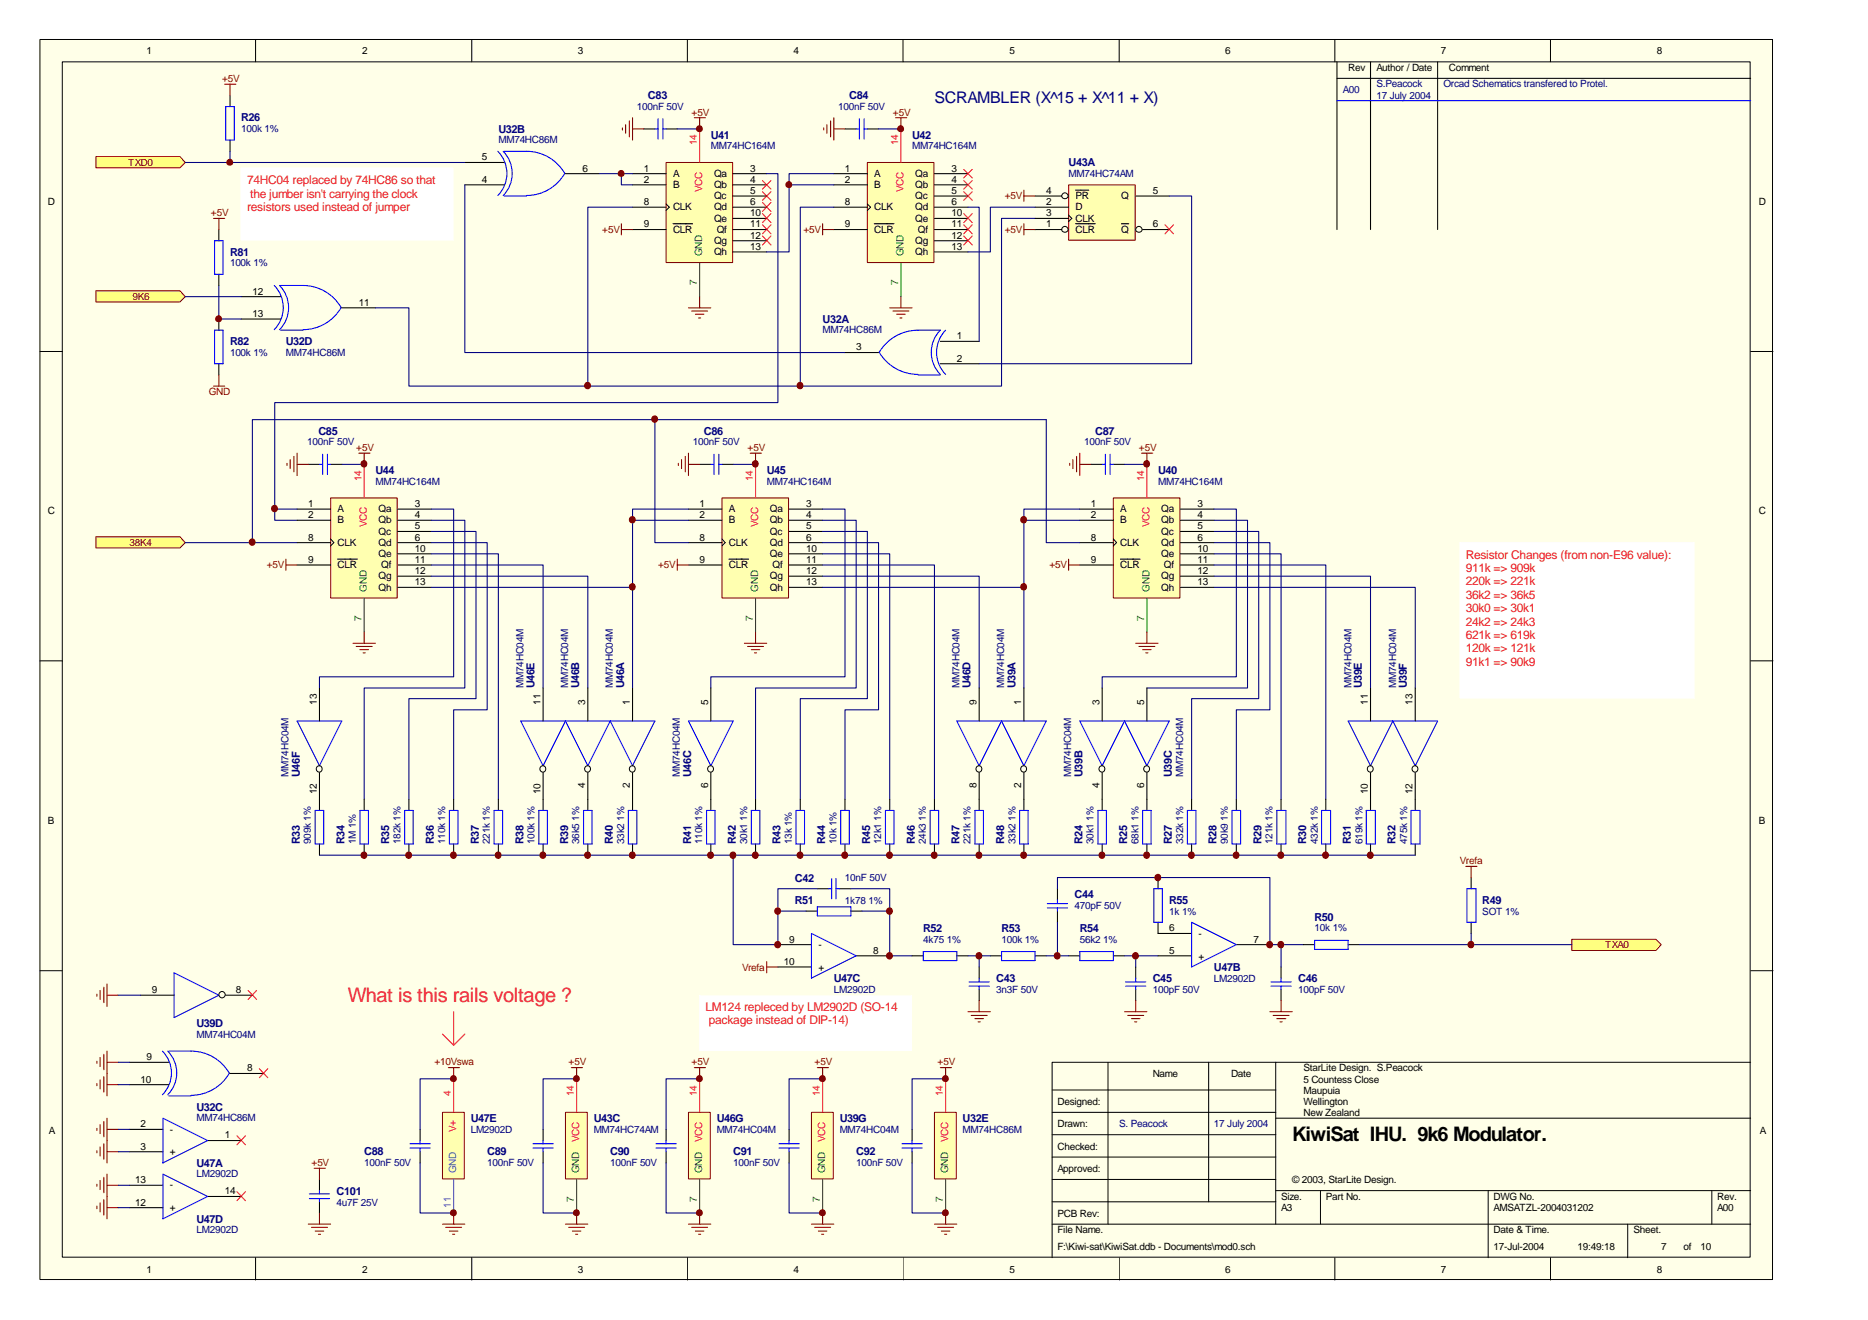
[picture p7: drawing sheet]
<svg xmlns="http://www.w3.org/2000/svg" width="297mm" height="210mm" viewBox="0 0 297 210" stroke-linecap="round" stroke-linejoin="round" font-family="sans-serif">
<defs><g id="words">
<text font-size="3.2" fill="#ee0e22" x="55.3" y="159.4">What is this rails voltage ?</text>
<text font-size="3.2" x="205.5" y="181.4">KiwiSat IHU. 9k6 Modulator.</text>
<text font-size="2.5" fill="#000080" x="148.6" y="16.4">SCRAMBLER (X^15 + X^11 + X)</text>
<g font-size="1.9" fill="#ee0e22">
<text x="39.3" y="29.3">74HC04 replaced by 74HC86 so that</text>
<text x="39.3" y="33.5">resistors used instead of jumper</text>
<text x="39.8" y="31.4">the jumber isn't carrying the clock</text>
<text x="233.1" y="88.8">Resistor Changes (from non-E96 value):</text>
<text x="233.1" y="90.9">911k =&gt; 909k</text>
<text x="233.1" y="93.1">220k =&gt; 221k</text>
<text x="233.1" y="95.3">36k2 =&gt; 36k5</text>
<text x="233.1" y="97.4">30k0 =&gt; 30k1</text>
<text x="233.1" y="99.5">24k2 =&gt; 24k3</text>
<text x="233.1" y="101.6">621k =&gt; 619k</text>
<text x="233.1" y="103.7">120k =&gt; 121k</text>
<text x="233.1" y="105.9">91k1 =&gt; 90k9</text>
<text x="112.2" y="160.8">LM124 repleced by LM2902D (SO-14</text>
<text x="112.7" y="162.9">package instead of DIP-14)</text>
</g>
<g font-size="1.7" fill="#000080">
<text x="103" y="15.8">C83</text>
<text x="135" y="15.8">C84</text>
<text x="38.4" y="19.3">R26</text>
<text x="79.2" y="21.1">U32B</text>
<text x="113" y="22">U41</text>
<text x="145" y="22">U42</text>
<text x="169.9" y="26.4">U43A</text>
<text x="36.6" y="40.7">R81</text>
<text x="130.8" y="51.3">U32A</text>
<text x="36.6" y="54.9">R82</text>
<text x="45.5" y="54.9">U32D</text>
<text x="50.6" y="69.1">C85</text>
<text x="111.9" y="69.1">C86</text>
<text x="174.2" y="69.1">C87</text>
<text x="59.7" y="75.4">U44</text>
<text x="121.9" y="75.4">U45</text>
<text x="184.1" y="75.4">U40</text>
<text x="85" y="109.4" transform="rotate(-90 85 109.4)">U46E</text>
<text x="92.1" y="109.4" transform="rotate(-90 92.1 109.4)">U46B</text>
<text x="99.2" y="109.4" transform="rotate(-90 99.2 109.4)">U46A</text>
<text x="154.3" y="109.4" transform="rotate(-90 154.3 109.4)">U46D</text>
<text x="161.5" y="109.4" transform="rotate(-90 161.5 109.4)">U39A</text>
<text x="216.6" y="109.4" transform="rotate(-90 216.6 109.4)">U39E</text>
<text x="223.7" y="109.4" transform="rotate(-90 223.7 109.4)">U39F</text>
<text x="47.7" y="123.5" transform="rotate(-90 47.7 123.5)">U46F</text>
<text x="109.9" y="123.5" transform="rotate(-90 109.9 123.5)">U46C</text>
<text x="172.1" y="123.5" transform="rotate(-90 172.1 123.5)">U39B</text>
<text x="186.4" y="123.5" transform="rotate(-90 186.4 123.5)">U39C</text>
<text x="47.7" y="134.2" transform="rotate(-90 47.7 134.2)">R33</text>
<text x="54.8" y="134.2" transform="rotate(-90 54.8 134.2)">R34</text>
<text x="61.9" y="134.2" transform="rotate(-90 61.9 134.2)">R35</text>
<text x="69" y="134.2" transform="rotate(-90 69 134.2)">R36</text>
<text x="76.1" y="134.2" transform="rotate(-90 76.1 134.2)">R37</text>
<text x="83.2" y="134.2" transform="rotate(-90 83.2 134.2)">R38</text>
<text x="90.3" y="134.2" transform="rotate(-90 90.3 134.2)">R39</text>
<text x="97.5" y="134.2" transform="rotate(-90 97.5 134.2)">R40</text>
<text x="109.9" y="134.2" transform="rotate(-90 109.9 134.2)">R41</text>
<text x="117" y="134.2" transform="rotate(-90 117 134.2)">R42</text>
<text x="124.1" y="134.2" transform="rotate(-90 124.1 134.2)">R43</text>
<text x="131.2" y="134.2" transform="rotate(-90 131.2 134.2)">R44</text>
<text x="138.3" y="134.2" transform="rotate(-90 138.3 134.2)">R45</text>
<text x="145.5" y="134.2" transform="rotate(-90 145.5 134.2)">R46</text>
<text x="152.6" y="134.2" transform="rotate(-90 152.6 134.2)">R47</text>
<text x="159.7" y="134.2" transform="rotate(-90 159.7 134.2)">R48</text>
<text x="172.1" y="134.2" transform="rotate(-90 172.1 134.2)">R24</text>
<text x="179.2" y="134.2" transform="rotate(-90 179.2 134.2)">R25</text>
<text x="186.4" y="134.2" transform="rotate(-90 186.4 134.2)">R27</text>
<text x="193.5" y="134.2" transform="rotate(-90 193.5 134.2)">R28</text>
<text x="200.6" y="134.2" transform="rotate(-90 200.6 134.2)">R29</text>
<text x="207.7" y="134.2" transform="rotate(-90 207.7 134.2)">R30</text>
<text x="214.8" y="134.2" transform="rotate(-90 214.8 134.2)">R31</text>
<text x="221.9" y="134.2" transform="rotate(-90 221.9 134.2)">R32</text>
<text x="126.4" y="143.8">R51</text>
<text x="126.4" y="140.2">C42</text>
<text x="170.9" y="142.8">C44</text>
<text x="185.9" y="143.8">R55</text>
<text x="235.7" y="143.8">R49</text>
<text x="146.8" y="148.2">R52</text>
<text x="159.3" y="148.2">R53</text>
<text x="171.7" y="148.2">R54</text>
<text x="209" y="146.4">R50</text>
<text x="193" y="154.4">U47B</text>
<text x="132.6" y="156.2">U47C</text>
<text x="158.4" y="156.2">C43</text>
<text x="183.3" y="156.2">C45</text>
<text x="206.4" y="156.2">C46</text>
<text x="31.2" y="163.3">U39D</text>
<text x="31.2" y="176.6">U32C</text>
<text x="74.8" y="178.4">U47E</text>
<text x="94.4" y="178.4">U43C</text>
<text x="114" y="178.4">U46G</text>
<text x="133.5" y="178.4">U39G</text>
<text x="153.1" y="178.4">U32E</text>
<text x="31.2" y="185.5">U47A</text>
<text x="57.9" y="183.7">C88</text>
<text x="77.5" y="183.7">C89</text>
<text x="97" y="183.7">C90</text>
<text x="116.6" y="183.7">C91</text>
<text x="136.1" y="183.7">C92</text>
<text x="53.5" y="190">C101</text>
<text x="31.2" y="194.4">U47D</text>
</g>
<g font-size="1.6">
<text x="23.3" y="8.7">1</text>
<text x="57.6" y="8.7">2</text>
<text x="91.9" y="8.7">3</text>
<text x="126.2" y="8.7">4</text>
<text x="160.5" y="8.7">5</text>
<text x="194.8" y="8.7">6</text>
<text x="214.4" y="11.3">Rev</text>
<text x="218.9" y="11.3">Author / Date</text>
<text x="229.1" y="8.7">7</text>
<text x="230.4" y="11.3">Comment</text>
<text x="263.5" y="8.7">8</text>
<text x="76.6" y="29.1">4</text>
<text x="76.6" y="25.5">5</text>
<text x="92.6" y="27.3">6</text>
<text x="102.4" y="27.3">1</text>
<text x="102.4" y="29.1">2</text>
<text x="107" y="28.1">A</text>
<text x="107" y="29.9">B</text>
<text x="113.5" y="28.1">Qa</text>
<text x="113.5" y="29.9">Qb</text>
<text x="119.3" y="27.3">3</text>
<text x="119.3" y="29.1">4</text>
<text x="134.4" y="27.3">1</text>
<text x="134.4" y="29.1">2</text>
<text x="139" y="28.1">A</text>
<text x="139" y="29.9">B</text>
<text x="145.5" y="28.1">Qa</text>
<text x="145.5" y="29.9">Qb</text>
<text x="151.3" y="27.3">3</text>
<text x="151.3" y="29.1">4</text>
<text x="7.6" y="32.6">D</text>
<text x="102.4" y="32.6">8</text>
<text x="107" y="33.5">CLK</text>
<text x="113.5" y="31.7">Qc</text>
<text x="113.5" y="33.5">Qd</text>
<text x="113.5" y="35.2">Qe</text>
<text x="119.3" y="30.8">5</text>
<text x="119.3" y="32.6">6</text>
<text x="119.3" y="34.4">10</text>
<text x="134.4" y="32.6">8</text>
<text x="139" y="33.5">CLK</text>
<text x="145.5" y="31.7">Qc</text>
<text x="145.5" y="33.5">Qd</text>
<text x="145.5" y="35.2">Qe</text>
<text x="151.3" y="30.8">5</text>
<text x="151.3" y="32.6">6</text>
<text x="151.3" y="34.4">10</text>
<text x="166.4" y="30.8">4</text>
<text x="166.4" y="34.4">3</text>
<text x="166.4" y="32.6">2</text>
<text x="171" y="31.7">PR</text>
<text x="171" y="35.2">CLK</text>
<text x="171" y="33.5">D</text>
<text x="178.3" y="31.7">Q</text>
<text x="183.3" y="30.8">5</text>
<text x="279.7" y="32.6">D</text>
<text x="102.4" y="36.2">9</text>
<text x="107" y="37">CLR</text>
<text x="113.5" y="38.8">Qg</text>
<text x="113.5" y="40.6">Qh</text>
<text x="114" y="37">Qf</text>
<text x="119.3" y="36.2">11</text>
<text x="119.3" y="37.9">12</text>
<text x="119.3" y="39.7">13</text>
<text x="134.4" y="36.2">9</text>
<text x="139" y="37">CLR</text>
<text x="145.5" y="38.8">Qg</text>
<text x="145.5" y="40.6">Qh</text>
<text x="146" y="37">Qf</text>
<text x="151.3" y="36.2">11</text>
<text x="151.3" y="37.9">12</text>
<text x="151.3" y="39.7">13</text>
<text x="166.4" y="36.2">1</text>
<text x="171" y="37">CLR</text>
<text x="178.3" y="37">Q</text>
<text x="183.3" y="36.2">6</text>
<text x="40.1" y="46.8">12</text>
<text x="40.1" y="50.4">13</text>
<text x="57.1" y="48.6">11</text>
<text x="152.1" y="53.9">1</text>
<text x="136.1" y="55.7">3</text>
<text x="152.1" y="57.5">2</text>
<text x="7.6" y="81.8">C</text>
<text x="49" y="80.6">1</text>
<text x="49" y="82.4">2</text>
<text x="53.7" y="81.5">A</text>
<text x="53.7" y="83.2">B</text>
<text x="60.2" y="81.5">Qa</text>
<text x="60.2" y="83.2">Qb</text>
<text x="66" y="80.6">3</text>
<text x="66" y="82.4">4</text>
<text x="111.3" y="80.6">1</text>
<text x="111.3" y="82.4">2</text>
<text x="115.9" y="81.5">A</text>
<text x="115.9" y="83.2">B</text>
<text x="122.4" y="81.5">Qa</text>
<text x="122.4" y="83.2">Qb</text>
<text x="128.2" y="80.6">3</text>
<text x="128.2" y="82.4">4</text>
<text x="173.5" y="80.6">1</text>
<text x="173.5" y="82.4">2</text>
<text x="178.1" y="81.5">A</text>
<text x="178.1" y="83.2">B</text>
<text x="184.7" y="81.5">Qa</text>
<text x="184.7" y="83.2">Qb</text>
<text x="190.4" y="80.6">3</text>
<text x="190.4" y="82.4">4</text>
<text x="279.7" y="81.8">C</text>
<text x="49" y="86">8</text>
<text x="49" y="89.5">9</text>
<text x="53.7" y="86.8">CLK</text>
<text x="60.2" y="85">Qc</text>
<text x="60.2" y="86.8">Qd</text>
<text x="60.2" y="88.6">Qe</text>
<text x="66" y="84.2">5</text>
<text x="66" y="86">6</text>
<text x="66" y="87.7">10</text>
<text x="66" y="89.5">11</text>
<text x="111.3" y="86">8</text>
<text x="111.3" y="89.5">9</text>
<text x="115.9" y="86.8">CLK</text>
<text x="122.4" y="85">Qc</text>
<text x="122.4" y="86.8">Qd</text>
<text x="122.4" y="88.6">Qe</text>
<text x="128.2" y="89.5">11</text>
<text x="128.2" y="84.2">5</text>
<text x="128.2" y="86">6</text>
<text x="128.2" y="87.7">10</text>
<text x="173.5" y="86">8</text>
<text x="173.5" y="89.5">9</text>
<text x="178.1" y="86.8">CLK</text>
<text x="184.7" y="85">Qc</text>
<text x="184.7" y="86.8">Qd</text>
<text x="184.7" y="88.6">Qe</text>
<text x="190.4" y="84.2">5</text>
<text x="190.4" y="86">6</text>
<text x="190.4" y="87.7">10</text>
<text x="190.4" y="89.5">11</text>
<text x="53.7" y="90.4">CLR</text>
<text x="60.2" y="92.1">Qg</text>
<text x="60.2" y="93.9">Qh</text>
<text x="60.6" y="90.4">Qf</text>
<text x="66" y="91.3">12</text>
<text x="66" y="93.1">13</text>
<text x="115.9" y="90.4">CLR</text>
<text x="122.4" y="92.1">Qg</text>
<text x="122.4" y="93.9">Qh</text>
<text x="122.9" y="90.4">Qf</text>
<text x="128.2" y="91.3">12</text>
<text x="128.2" y="93.1">13</text>
<text x="178.1" y="90.4">CLR</text>
<text x="184.7" y="92.1">Qg</text>
<text x="184.7" y="93.9">Qh</text>
<text x="185.1" y="90.4">Qf</text>
<text x="190.4" y="91.3">12</text>
<text x="190.4" y="93.1">13</text>
<text x="50.4" y="112" transform="rotate(-90 50.4 112)">13</text>
<text x="85.9" y="112" transform="rotate(-90 85.9 112)">11</text>
<text x="93" y="112" transform="rotate(-90 93 112)">3</text>
<text x="100.2" y="112" transform="rotate(-90 100.2 112)">1</text>
<text x="112.6" y="112" transform="rotate(-90 112.6 112)">5</text>
<text x="155.3" y="112" transform="rotate(-90 155.3 112)">9</text>
<text x="162.4" y="112" transform="rotate(-90 162.4 112)">1</text>
<text x="174.8" y="112" transform="rotate(-90 174.8 112)">3</text>
<text x="181.9" y="112" transform="rotate(-90 181.9 112)">5</text>
<text x="217.5" y="112" transform="rotate(-90 217.5 112)">11</text>
<text x="224.6" y="112" transform="rotate(-90 224.6 112)">13</text>
<text x="93" y="125.3" transform="rotate(-90 93 125.3)">4</text>
<text x="100.2" y="125.3" transform="rotate(-90 100.2 125.3)">2</text>
<text x="112.6" y="125.3" transform="rotate(-90 112.6 125.3)">6</text>
<text x="155.3" y="125.3" transform="rotate(-90 155.3 125.3)">8</text>
<text x="162.4" y="125.3" transform="rotate(-90 162.4 125.3)">2</text>
<text x="174.8" y="125.3" transform="rotate(-90 174.8 125.3)">4</text>
<text x="181.9" y="125.3" transform="rotate(-90 181.9 125.3)">6</text>
<text x="7.6" y="131.1">B</text>
<text x="50.4" y="126.3" transform="rotate(-90 50.4 126.3)">12</text>
<text x="85.9" y="126.3" transform="rotate(-90 85.9 126.3)">10</text>
<text x="217.5" y="126.3" transform="rotate(-90 217.5 126.3)">10</text>
<text x="224.6" y="126.3" transform="rotate(-90 224.6 126.3)">12</text>
<text x="279.7" y="131.1">B</text>
<text x="125.5" y="149.9">9</text>
<text x="185.9" y="148.1">6</text>
<text x="190.6" y="149">-</text>
<text x="199.3" y="149.9">7</text>
<text x="124.6" y="153.4">10</text>
<text x="130.1" y="154.4">+</text>
<text x="130.1" y="150.8">-</text>
<text x="138.9" y="151.7">8</text>
<text x="185.9" y="151.7">5</text>
<text x="190.6" y="152.6">+</text>
<text x="24.1" y="157.9">9</text>
<text x="37.5" y="157.9">8</text>
<text x="22.4" y="172.1">10</text>
<text x="23.3" y="168.6">9</text>
<text x="39.3" y="170.4">8</text>
<text x="183.3" y="171.2">Name</text>
<text x="195.7" y="171.2">Date</text>
<text x="207.3" y="170.4">StarLite Design. S.Peacock</text>
<text x="207.3" y="172.1">5 Countess Close</text>
<text x="207.3" y="173.9">Maupuia</text>
<text x="22.4" y="179.3">2</text>
<text x="168.1" y="175.7">Designed:</text>
<text x="168.1" y="179.3">Drawn:</text>
<text x="207.3" y="175.7">Wellington</text>
<text x="207.3" y="177.5">New Zealand</text>
<text x="7.8" y="180.3">A</text>
<text x="22.4" y="182.8">3</text>
<text x="27" y="183.7">+</text>
<text x="27" y="180.1">-</text>
<text x="35.7" y="181">1</text>
<text x="168.1" y="182.8">Checked:</text>
<text x="279.8" y="180.3">A</text>
<text x="21.5" y="191.7">12</text>
<text x="21.5" y="188.1">13</text>
<text x="27" y="189">-</text>
<text x="35.7" y="189.9">14</text>
<text x="168.1" y="186.4">Approved:</text>
<text x="203.7" y="190.8">Size.</text>
<text x="205.5" y="188.1">© 2003, StarLite Design.</text>
<text x="210.8" y="190.8">Part No.</text>
<text x="237.5" y="190.8">DWG No.</text>
<text x="273" y="190.8">Rev.</text>
<text x="27" y="192.5">+</text>
<text x="168.1" y="196.1">File Name.</text>
<text x="168.1" y="193.5">PCB Rev:</text>
<text x="203.7" y="192.5">A3</text>
<text x="237.5" y="192.5">AMSATZL-2004031202</text>
<text x="237.5" y="196.1">Date &amp; Time.</text>
<text x="259.8" y="196.1">Sheet.</text>
<text x="273" y="192.5">A00</text>
<text x="23.3" y="202.4">1</text>
<text x="57.6" y="202.4">2</text>
<text x="91.9" y="202.4">3</text>
<text x="126.2" y="202.4">4</text>
<text x="160.5" y="202.4">5</text>
<text x="168.1" y="198.8">F:\Kiwi-sat\KiwiSat.ddb - Documents\mod0.sch</text>
<text x="194.8" y="202.4">6</text>
<text x="229.1" y="202.4">7</text>
<text x="237.5" y="198.8">17-Jul-2004</text>
<text x="250.9" y="198.8">19:49:18</text>
<text x="263.5" y="202.4">8</text>
<text x="264.2" y="198.8">7</text>
<text x="267.7" y="198.8">of</text>
<text x="270.4" y="198.8">10</text>
</g>
<g font-size="1.6" fill="#800000">
<text x="35.3" y="13.1">+5V</text>
<text x="110" y="18.4">+5V</text>
<text x="142" y="18.4">+5V</text>
<text x="20.4" y="26.3">TXD0</text>
<text x="33.5" y="34.4">+5V</text>
<text x="159.8" y="31.7">+5V</text>
<text x="95.8" y="37">+5V</text>
<text x="127.8" y="37">+5V</text>
<text x="159.8" y="37">+5V</text>
<text x="21.1" y="47.7">9K6</text>
<text x="33.2" y="62.8">GND</text>
<text x="56.6" y="71.7">+5V</text>
<text x="118.9" y="71.7">+5V</text>
<text x="181.1" y="71.7">+5V</text>
<text x="20.6" y="86.8">38K4</text>
<text x="42.4" y="90.4">+5V</text>
<text x="104.6" y="90.4">+5V</text>
<text x="166.9" y="90.4">+5V</text>
<text x="232.2" y="137.4">Vrefa</text>
<text x="118" y="154.4">Vrefa</text>
<text x="255.3" y="150.8">TXA0</text>
<text x="69.1" y="169.4">+10Vswa</text>
<text x="90.4" y="169.4">+5V</text>
<text x="110" y="169.4">+5V</text>
<text x="129.5" y="169.4">+5V</text>
<text x="149.1" y="169.4">+5V</text>
<text x="49.5" y="185.4">+5V</text>
</g>
<g font-size="1.6" fill="#000080">
<text x="101.3" y="17.5">100nF 50V</text>
<text x="133.3" y="17.5">100nF 50V</text>
<text x="213.5" y="14.8">A00</text>
<text x="218.9" y="13.9">S.Peacock</text>
<text x="218.9" y="15.7">17 July 2004</text>
<text x="229.5" y="13.9">Orcad Schematics transfered to Protel.</text>
<text x="38.4" y="21">100k 1%</text>
<text x="79.2" y="22.8">MM74HC86M</text>
<text x="113" y="23.7">MM74HC164M</text>
<text x="145" y="23.7">MM74HC164M</text>
<text x="169.9" y="28.1">MM74HC74AM</text>
<text x="36.6" y="42.3">100k 1%</text>
<text x="130.8" y="53">MM74HC86M</text>
<text x="36.6" y="56.6">100k 1%</text>
<text x="45.5" y="56.6">MM74HC86M</text>
<text x="48.9" y="70.8">100nF 50V</text>
<text x="110.2" y="70.8">100nF 50V</text>
<text x="172.4" y="70.8">100nF 50V</text>
<text x="59.7" y="77.1">MM74HC164M</text>
<text x="121.9" y="77.1">MM74HC164M</text>
<text x="184.1" y="77.1">MM74HC164M</text>
<text x="83.2" y="109.4" transform="rotate(-90 83.2 109.4)">MM74HC04M</text>
<text x="90.3" y="109.4" transform="rotate(-90 90.3 109.4)">MM74HC04M</text>
<text x="97.5" y="109.4" transform="rotate(-90 97.5 109.4)">MM74HC04M</text>
<text x="152.6" y="109.4" transform="rotate(-90 152.6 109.4)">MM74HC04M</text>
<text x="159.7" y="109.4" transform="rotate(-90 159.7 109.4)">MM74HC04M</text>
<text x="214.9" y="109.4" transform="rotate(-90 214.9 109.4)">MM74HC04M</text>
<text x="222" y="109.4" transform="rotate(-90 222 109.4)">MM74HC04M</text>
<text x="45.9" y="123.5" transform="rotate(-90 45.9 123.5)">MM74HC04M</text>
<text x="108.1" y="123.5" transform="rotate(-90 108.1 123.5)">MM74HC04M</text>
<text x="170.3" y="123.5" transform="rotate(-90 170.3 123.5)">MM74HC04M</text>
<text x="188.1" y="123.5" transform="rotate(-90 188.1 123.5)">MM74HC04M</text>
<text x="49.4" y="134.2" transform="rotate(-90 49.4 134.2)">909k 1%</text>
<text x="56.6" y="134.2" transform="rotate(-90 56.6 134.2)">1M 1%</text>
<text x="63.7" y="134.2" transform="rotate(-90 63.7 134.2)">182k 1%</text>
<text x="70.8" y="134.2" transform="rotate(-90 70.8 134.2)">110k 1%</text>
<text x="77.9" y="134.2" transform="rotate(-90 77.9 134.2)">221k 1%</text>
<text x="85" y="134.2" transform="rotate(-90 85 134.2)">100k 1%</text>
<text x="92.1" y="134.2" transform="rotate(-90 92.1 134.2)">36k5 1%</text>
<text x="99.2" y="134.2" transform="rotate(-90 99.2 134.2)">33k2 1%</text>
<text x="111.7" y="134.2" transform="rotate(-90 111.7 134.2)">110k 1%</text>
<text x="118.8" y="134.2" transform="rotate(-90 118.8 134.2)">30k1 1%</text>
<text x="125.9" y="134.2" transform="rotate(-90 125.9 134.2)">13k 1%</text>
<text x="133" y="134.2" transform="rotate(-90 133 134.2)">10k 1%</text>
<text x="140.1" y="134.2" transform="rotate(-90 140.1 134.2)">12k1 1%</text>
<text x="147.2" y="134.2" transform="rotate(-90 147.2 134.2)">24k3 1%</text>
<text x="154.3" y="134.2" transform="rotate(-90 154.3 134.2)">221k 1%</text>
<text x="161.5" y="134.2" transform="rotate(-90 161.5 134.2)">33k2 1%</text>
<text x="173.9" y="134.2" transform="rotate(-90 173.9 134.2)">30k1 1%</text>
<text x="181" y="134.2" transform="rotate(-90 181 134.2)">68k1 1%</text>
<text x="188.1" y="134.2" transform="rotate(-90 188.1 134.2)">332k 1%</text>
<text x="195.2" y="134.2" transform="rotate(-90 195.2 134.2)">90k9 1%</text>
<text x="202.4" y="134.2" transform="rotate(-90 202.4 134.2)">121k 1%</text>
<text x="209.5" y="134.2" transform="rotate(-90 209.5 134.2)">432k 1%</text>
<text x="216.7" y="134.2" transform="rotate(-90 216.7 134.2)">619k 1%</text>
<text x="223.8" y="134.2" transform="rotate(-90 223.8 134.2)">475k 1%</text>
<text x="134.4" y="143.7">1k78 1%</text>
<text x="134.4" y="140.1">10nF 50V</text>
<text x="146.8" y="149.9">4k75 1%</text>
<text x="159.3" y="149.9">100k 1%</text>
<text x="170.9" y="144.5">470pF 50V</text>
<text x="171.7" y="149.9">56k2 1%</text>
<text x="185.9" y="145.5">1k 1%</text>
<text x="209" y="148.1">10k 1%</text>
<text x="235.7" y="145.5">SOT 1%</text>
<text x="132.6" y="157.9">LM2902D</text>
<text x="158.4" y="157.9">3n3F 50V</text>
<text x="183.3" y="157.9">100pF 50V</text>
<text x="193" y="156.1">LM2902D</text>
<text x="206.4" y="157.9">100pF 50V</text>
<text x="31.2" y="165">MM74HC04M</text>
<text x="31.2" y="178.3">MM74HC86M</text>
<text x="178" y="179.3">S. Peacock</text>
<text x="193" y="179.3">17 July 2004</text>
<text x="57.9" y="185.4">100nF 50V</text>
<text x="74.8" y="180.1">LM2902D</text>
<text x="77.5" y="185.4">100nF 50V</text>
<text x="94.4" y="180.1">MM74HC74AM</text>
<text x="97" y="185.4">100nF 50V</text>
<text x="114" y="180.1">MM74HC04M</text>
<text x="116.6" y="185.4">100nF 50V</text>
<text x="133.5" y="180.1">MM74HC04M</text>
<text x="136.1" y="185.4">100nF 50V</text>
<text x="153.1" y="180.1">MM74HC86M</text>
<text x="31.2" y="187.2">LM2902D</text>
<text x="53.5" y="191.7">4u7F 25V</text>
<text x="31.2" y="196.1">LM2902D</text>
</g>
<g font-size="1.6" fill="#ee0e22">
<text x="110.8" y="23.1" transform="rotate(-90 110.8 23.1)">14</text>
<text x="142.8" y="23.1" transform="rotate(-90 142.8 23.1)">14</text>
<text x="111.7" y="30.5" transform="rotate(-90 111.7 30.5)">VCC</text>
<text x="143.7" y="30.5" transform="rotate(-90 143.7 30.5)">VCC</text>
<text x="57.5" y="76.5" transform="rotate(-90 57.5 76.5)">14</text>
<text x="119.7" y="76.5" transform="rotate(-90 119.7 76.5)">14</text>
<text x="181.9" y="76.5" transform="rotate(-90 181.9 76.5)">14</text>
<text x="58.3" y="83.7" transform="rotate(-90 58.3 83.7)">VCC</text>
<text x="120.6" y="83.7" transform="rotate(-90 120.6 83.7)">VCC</text>
<text x="182.8" y="83.7" transform="rotate(-90 182.8 83.7)">VCC</text>
<text x="71.7" y="174.3" transform="rotate(-90 71.7 174.3)">4</text>
<text x="72.6" y="179.9" transform="rotate(-90 72.6 179.9)">V+</text>
<text x="91.3" y="174.3" transform="rotate(-90 91.3 174.3)">14</text>
<text x="110.8" y="174.3" transform="rotate(-90 110.8 174.3)">14</text>
<text x="130.4" y="174.3" transform="rotate(-90 130.4 174.3)">14</text>
<text x="149.9" y="174.3" transform="rotate(-90 149.9 174.3)">14</text>
<text x="92.1" y="181.5" transform="rotate(-90 92.1 181.5)">VCC</text>
<text x="111.7" y="181.5" transform="rotate(-90 111.7 181.5)">VCC</text>
<text x="131.2" y="181.5" transform="rotate(-90 131.2 181.5)">VCC</text>
<text x="150.8" y="181.5" transform="rotate(-90 150.8 181.5)">VCC</text>
</g>
<g font-size="1.6" fill="#008000">
<text x="111.7" y="40.7" transform="rotate(-90 111.7 40.7)">GND</text>
<text x="143.7" y="40.7" transform="rotate(-90 143.7 40.7)">GND</text>
<text x="110.8" y="45.4" transform="rotate(-90 110.8 45.4)">7</text>
<text x="142.8" y="45.4" transform="rotate(-90 142.8 45.4)">7</text>
<text x="58.3" y="94.1" transform="rotate(-90 58.3 94.1)">GND</text>
<text x="120.6" y="94.1" transform="rotate(-90 120.6 94.1)">GND</text>
<text x="182.8" y="94.1" transform="rotate(-90 182.8 94.1)">GND</text>
<text x="57.5" y="98.7" transform="rotate(-90 57.5 98.7)">7</text>
<text x="119.7" y="98.7" transform="rotate(-90 119.7 98.7)">7</text>
<text x="181.9" y="98.7" transform="rotate(-90 181.9 98.7)">7</text>
<text x="91.3" y="191.1" transform="rotate(-90 91.3 191.1)">7</text>
<text x="92.1" y="186.5" transform="rotate(-90 92.1 186.5)">GND</text>
<text x="110.8" y="191.1" transform="rotate(-90 110.8 191.1)">7</text>
<text x="111.7" y="186.5" transform="rotate(-90 111.7 186.5)">GND</text>
<text x="130.4" y="191.1" transform="rotate(-90 130.4 191.1)">7</text>
<text x="131.2" y="186.5" transform="rotate(-90 131.2 186.5)">GND</text>
<text x="149.9" y="191.1" transform="rotate(-90 149.9 191.1)">7</text>
<text x="150.8" y="186.5" transform="rotate(-90 150.8 186.5)">GND</text>
</g>
<g font-size="1.6" fill="#009cca">
<text x="72.6" y="186.5" transform="rotate(-90 72.6 186.5)">GND</text>
<text x="71.7" y="192" transform="rotate(-90 71.7 192)">11</text>
</g>
</g></defs>
<path d="M6.3 6.3h275.6v197.2h-275.6z" fill="#ffffe8"/>
<g fill="none" stroke="#000" stroke-width=".16">
<path d="M6.3 6.3h275.6v197.2h-275.6zM9.9 9.8h268.4v190.1h-268.4zM40.6 6.3v3.5M75 6.3v3.5M109.3 6.3v3.5M143.6 6.3v3.5M178 6.3v3.5M212.3 6.3v3.5M228.6 9.8v26.7M246.5 6.3v3.5M6.3 55.9h3.6M278.4 55.9h3.5"/>
<path d="M6.3 105.1h3.6M278.4 105.1h3.5M6.3 154.4h3.6M278.4 154.4h3.5M167.3 173.3h35.6M167.3 176.9h35.6M176.2 168.9v25.8M192.2 168.9v22.2M202.9 177.8h75.5M202.9 168.9v25.8M278.4 168.9h-111.1v31.1M40.6 200v3.6"/>
<path d="M75 200v3.6M109.3 200v3.6M143.6 200v3.6M167.3 184h35.6M167.3 180.4h35.6M167.3 187.6h35.6M167.3 191.1h35.6M167.3 194.7h111.1M178 200v3.6M202.9 189.3h75.5M210 189.3v5.4M212.3 200v3.6"/>
<path d="M236.6 189.3v10.7M246.5 200v3.6M258.8 194.7v5.3M272.2 189.3v5.4"/>
</g>
<path d="M212.6 9.8v26.7M212.6 12.5h65.8M217.9 9.8v26.7" fill="none" stroke="#000" stroke-width=".17"/>
<g fill="#ffff80" stroke="#800000" stroke-width=".16">
<path d="M15.2 85.4h13.4l.9 .9-.9 .8h-13.4z" fill-rule="evenodd"/>
<path d="M15.2 24.9h13.4l.9 .9-.9 .9h-13.4z" fill-rule="evenodd"/>
<path d="M249.9 149.4h13.4l.9 .8-.9 .9h-13.4z" fill-rule="evenodd"/>
<path d="M15.2 46.2h13.4l.9 1-.9 .8h-13.4z" fill-rule="evenodd"/>
</g>
<path d="M106 25.9h10.5v15.9h-10.5z" fill="#ffffb0"/>
<path d="M105.9 25.8h10.6v16h-10.6z" fill="none" stroke="#800000" stroke-width=".16"/>
<g fill="none" stroke="#000" stroke-width=".17">
<path d="M100.6 27.6h5.3M100.6 29.4h5.3M100.6 32.9h5.3M100.6 36.5h5.3M102.4 20.5h1.7M105.9 20.5h1.8M107 35.6h3.2M116.6 27.6h5.3M116.6 29.4h5.3M116.6 32.9h5.3M116.6 36.5h5.3M116.6 31.2h5.3"/>
<path d="M116.6 34.7h5.3M116.6 38.3h5.3M116.6 40.1h5.3"/>
</g>
<path d="M105.9 32.4l.5 .5-.5 .6" fill="none" stroke="#000" stroke-width=".16"/>
<path d="M111.3 20.5v5.3" fill="none" stroke="#ee0e22" stroke-width=".17"/>
<path d="M111.3 41.8v5.4" fill="none" stroke="#008000" stroke-width=".17"/>
<path d="M99.5 19.8v1.4M100.1 19.2v2.6M100.6 18.7v3.6M110.4 18.7h1.8M111.3 18.7v1.8M99 20.3v.4M100.6 20.5h1.8M109.5 49h3.5M110 49.5h2.5M110.6 50h1.3M111.1 50.6h.3M111.3 47.2v1.8" fill="none" stroke="#800000" stroke-width=".17"/>
<path d="M104.6 18.9v3.2M105.4 18.9v3.2M104.1 20.5h.5M105.4 20.5h.5" fill="none" stroke="#00f" stroke-width=".17"/>
<path d="M107.7 20.5h3.6" fill="none" stroke="#000080" stroke-width=".17"/>
<path d="M138 25.9h10.5v15.9h-10.5z" fill="#ffffb0"/>
<path d="M137.9 25.8h10.6v16h-10.6z" fill="none" stroke="#800000" stroke-width=".16"/>
<g fill="none" stroke="#000" stroke-width=".17">
<path d="M36.6 15.2v1.7M36.6 22.3v1.8M73.9 29.4h6.3M73.9 25.8h6.3M89.9 27.6h5.3M132.6 27.6h5.3M132.6 29.4h5.3M132.6 32.9h5.3M132.6 36.5h5.3M134.4 20.5h1.7M137.9 20.5h1.8M139 35.6h3.2"/>
<path d="M148.6 27.6h5.3M148.6 29.4h5.3M148.6 32.9h5.3M148.6 36.5h5.3M148.6 31.2h5.3M148.6 34.7h5.3M148.6 38.3h5.3M38.4 47.2h6.2M38.4 50.7h6.2M54.4 49h5.3M134.4 56.1h5.3M148.6 40.1h5.3"/>
<path d="M149.5 54.3h6.2M149.5 57.8h6.2"/>
</g>
<path d="M137.9 32.4l.5 .5-.5 .6" fill="none" stroke="#000" stroke-width=".16"/>
<path d="M143.3 20.5v5.3" fill="none" stroke="#ee0e22" stroke-width=".17"/>
<path d="M143.3 41.8v5.4" fill="none" stroke="#008000" stroke-width=".17"/>
<g fill="none" stroke="#800000" stroke-width=".17">
<path d="M35.7 13.4h1.8M36.6 13.4v1.8M131.5 19.8v1.4M132.1 19.2v2.6M132.6 18.7v3.6M142.4 18.7h1.8M143.3 18.7v1.8M98.8 36.5h1.8M98.8 35.6v1.8M130.8 35.6v1.8M130.8 36.5h1.8M131 20.3v.4"/>
<path d="M132.6 20.5h1.8M141.5 49h3.5M142 49.5h2.5M142.6 50h1.3M143.1 50.6h.3M143.3 47.2v1.8"/>
</g>
<g fill="none" stroke="#00f" stroke-width=".17">
<path d="M35.9 16.9h1.4v5.4h-1.4zM136.7 18.9v3.2M137.4 18.9v3.2M79.2 24.1a5 5 0 0 1 0 7M80 24.1a5 5 0 0 1 0 7M80.2 24.1a13.4 13.4 0 0 1 6 .4 7.1 7.1 0 0 1 3.6 3.1M80.2 31.2h3.5M89.8 27.5a7 7 0 0 1-6.1 3.6M136.1 20.5h.6M137.4 20.5h.5M43.6 45.4a5 5 0 0 1 0 7M44.4 45.4a5 5 0 0 1 0 7"/>
<path d="M44.6 45.4a13.4 13.4 0 0 1 6 .4 7.1 7.1 0 0 1 3.7 3.2M44.6 52.5h3.6M54.3 48.9a7 7 0 0 1-6.1 3.5M139.8 56.1a7.1 7.1 0 0 1 6.2-3.6h3.5a5 5 0 0 0 0 7M139.8 56a7.1 7.1 0 0 0 6.2 3.5M146 59.6h3.5M150.4 52.5a5 5 0 0 0 0 7"/>
</g>
<path d="M29.5 25.8h44.4M36.6 24.1v1.7M95.2 27.6h5.4M98.8 27.6v1.8h1.8M121.9 27.6h1.8v36.4h-80v18.7h3.5M125.5 29.4h7.1M132.6 27.6h-7.1v12.5h-3.6M132.6 32.9h-5.3v28.5M139.7 20.5h3.6" fill="none" stroke="#000080" stroke-width=".17"/>
<g fill="none" stroke="#f00" stroke-width=".16">
<path d="M121.2 28.7l1.4 1.4M121.2 30.5l1.4 1.3M121.2 32.2l1.4 1.4M121.2 34l1.4 1.4M121.2 35.7l1.4 1.5M121.2 37.5l1.4 1.5M122.6 28.7l-1.4 1.4M122.6 30.5l-1.4 1.3M122.6 32.2l-1.4 1.4M122.6 34l-1.4 1.4M122.6 35.7l-1.4 1.5M122.6 37.5l-1.4 1.5"/>
<path d="M153.2 26.9l1.4 1.4M153.2 28.7l1.4 1.4M153.2 30.5l1.4 1.3M153.2 34l1.4 1.4M153.2 35.7l1.4 1.5M153.2 37.5l1.4 1.5M154.6 26.9l-1.4 1.4M154.6 28.7l-1.4 1.4M154.6 30.5l-1.4 1.3M154.6 34l-1.4 1.4M154.6 35.7l-1.4 1.5M154.6 37.5l-1.4 1.5"/>
</g>
<path d="M148.7 177h3.4v10.5h-3.4z" fill="#ffffb0"/>
<path d="M148.6 176.9h3.5v10.6h-3.5z" fill="none" stroke="#800000" stroke-width=".16"/>
<path d="M150.4 171.5v5.4" fill="none" stroke="#ee0e22" stroke-width=".17"/>
<path d="M150.4 187.6v5.3" fill="none" stroke="#008000" stroke-width=".17"/>
<path d="M34.8 36.5v1.8M34.8 43.6v1.8M34.8 50.7v1.8M34.8 57.8v1.8M145 179.6v1.8M145 183.1v1.8" fill="none" stroke="#000" stroke-width=".17"/>
<path d="M34.1 38.3h1.4v5.3h-1.4zM34.1 52.5h1.4v5.3h-1.4zM143.4 182.6h3.2M143.4 181.9h3.2M145 181.4v.5M145 182.6v.5" fill="none" stroke="#00f" stroke-width=".17"/>
<path d="M73.9 29.4v26.7h60.5M100.6 32.9h-7.1v28.5M164.6 34.7h-5.3v26.7h-94.3v-12.4h-5.3M29.5 47.2h8.9M34.8 45.4v5.3h3.6M150.4 171.5h-5.4v8.1M145 184.9v8h5.4" fill="none" stroke="#000080" stroke-width=".17"/>
<path d="M34 34.7h1.7M34.8 34.7v1.8M34.8 59.6v1.8M34 61.4h1.7M149.5 169.8h1.8M150.4 169.8v1.7M148.6 194.7h3.5M149.1 195.2h2.5M149.7 195.8h1.3M150.2 196.3h.3M150.4 192.9v1.8" fill="none" stroke="#800000" stroke-width=".17"/>
<path d="M170 29.5h10.5v8.7h-10.5z" fill="#ffffb0"/>
<path d="M169.9 29.4h10.6v8.8h-10.6z" fill="none" stroke="#800000" stroke-width=".16"/>
<g fill="none" stroke="#000" stroke-width=".16">
<path d="M169.9 34.2l.5 .5-.5 .5"/>
<circle cx="169.4" cy="36.5" r=".48"/>
<circle cx="169.4" cy="31.1" r=".48"/>
<circle cx="181.1" cy="36.5" r=".48"/>
</g>
<path d="M164.6 31.2h4.2M164.6 34.7h5.3M164.6 32.9h5.3M164.6 36.5h4.2M171 30.2h2.1M171 35.6h3.2M178.3 35.6h1.2M180.6 31.2h5.3M181.7 36.5h4.2" fill="none" stroke="#000" stroke-width=".17"/>
<path d="M162.8 30.2v1.8M162.8 35.6v1.8M162.8 31.2h1.8M162.8 36.5h1.8" fill="none" stroke="#800000" stroke-width=".17"/>
<path d="M153.9 32.9h1.8v21.4M164.6 32.9h-7.1v7.2h-3.6M185.9 31.2h3.6v26.6h-33.8" fill="none" stroke="#000080" stroke-width=".17"/>
<path d="M185.3 35.7l1.3 1.5M186.6 35.7l-1.3 1.5" fill="none" stroke="#f00" stroke-width=".16"/>
<path d="M52.7 79.3h10.5v15.8h-10.5z" fill="#ffffb0"/>
<path d="M52.6 79.2h10.6v15.9h-10.6z" fill="none" stroke="#800000" stroke-width=".16"/>
<g fill="none" stroke="#000" stroke-width=".17">
<path d="M49 73.8h1.8M52.6 73.8h1.8M47.2 81h5.4M47.2 82.7h5.4M47.2 86.3h5.4M47.2 89.8h5.4M53.7 88.9h3.1M63.2 81h5.4M63.2 82.7h5.4M63.2 86.3h5.4M63.2 89.8h5.4M63.2 84.5h5.4"/>
<path d="M63.2 88.1h5.4M63.2 91.6h5.4M63.2 93.4h5.4"/>
</g>
<path d="M52.6 85.7l.5 .6-.5 .5" fill="none" stroke="#000" stroke-width=".16"/>
<path d="M57.9 73.8v5.4" fill="none" stroke="#ee0e22" stroke-width=".17"/>
<path d="M57.9 95.2v5.3" fill="none" stroke="#008000" stroke-width=".17"/>
<g fill="none" stroke="#800000" stroke-width=".17">
<path d="M45.6 73.7v.3M46.1 73.1v1.4M46.7 72.6v2.4M47.2 72.1v3.5M47.2 73.8h1.8M57.1 72.1h1.7M57.9 72.1v1.7M45.5 88.9v1.8M45.5 89.8h1.7M56.1 102.3h3.6M56.6 102.8h2.6M57.2 103.3h1.4"/>
<path d="M57.7 103.8h.4M57.9 100.5v1.8"/>
</g>
<path d="M50.8 73.8h.5M51.3 72.2v3.3M52.1 73.8h.5M52.1 72.2v3.3" fill="none" stroke="#00f" stroke-width=".17"/>
<path d="M54.4 73.8h3.5M166.4 66.7h-126.3v19.6M29.5 86.3h17.7M43.7 81h3.5" fill="none" stroke="#000080" stroke-width=".17"/>
<path d="M114.9 79.3h10.5v15.8h-10.5z" fill="#ffffb0"/>
<path d="M114.8 79.2h10.6v15.9h-10.6z" fill="none" stroke="#800000" stroke-width=".16"/>
<g fill="none" stroke="#000" stroke-width=".17">
<path d="M111.3 73.8h1.7M114.8 73.8h1.8M109.5 81h5.3M109.5 82.7h5.3M109.5 86.3h5.3M109.5 89.8h5.3M115.9 88.9h3.1M125.5 81h5.3M125.5 82.7h5.3M125.5 86.3h5.3M125.5 89.8h5.3M125.5 84.5h5.3"/>
<path d="M125.5 88.1h5.3M125.5 91.6h5.3M125.5 93.4h5.3"/>
</g>
<path d="M114.8 85.7l.5 .6-.5 .5" fill="none" stroke="#000" stroke-width=".16"/>
<path d="M120.1 73.8v5.4" fill="none" stroke="#ee0e22" stroke-width=".17"/>
<path d="M120.1 95.2v5.3" fill="none" stroke="#008000" stroke-width=".17"/>
<g fill="none" stroke="#800000" stroke-width=".17">
<path d="M107.9 73.7v.3M108.4 73.1v1.4M109 72.6v2.4M109.5 72.1v3.5M109.5 73.8h1.8M119.3 72.1h1.8M120.1 72.1v1.7M107.7 88.9v1.8M107.7 89.8h1.8M118.4 102.3h3.5M118.9 102.8h2.5M119.5 103.3h1.3"/>
<path d="M120 103.8h.3M120.1 100.5v1.8"/>
</g>
<path d="M113 73.8h.5M113.5 72.2v3.3M114.3 73.8h.5M114.3 72.2v3.3" fill="none" stroke="#00f" stroke-width=".17"/>
<path d="M116.6 73.8h3.5M109.5 81h-8.9v12.4h-32" fill="none" stroke="#000080" stroke-width=".17"/>
<path d="M177.1 79.3h10.5v15.8h-10.5z" fill="#ffffb0"/>
<path d="M177 79.2h10.6v15.9h-10.6z" fill="none" stroke="#800000" stroke-width=".16"/>
<g fill="none" stroke="#000" stroke-width=".17">
<path d="M173.5 73.8h1.8M177 73.8h1.8M171.7 81h5.3M171.7 82.7h5.3M171.7 86.3h5.3M171.7 89.8h5.3M178.1 88.9h3.2M187.7 81h5.3M187.7 82.7h5.3M187.7 86.3h5.3M187.7 89.8h5.3M187.7 84.5h5.3"/>
<path d="M187.7 88.1h5.3M187.7 91.6h5.3M187.7 93.4h5.3M50.8 109.4v5.3M86.4 109.4v5.3M93.5 109.4v5.3M100.6 109.4v5.3M113 109.4v5.3M155.7 109.4v5.3M162.8 109.4v5.3M175.3 109.4v5.3M182.4 109.4v5.3"/>
<path d="M217.9 109.4v5.3M225 109.4v5.3M50.8 122.9v6M50.8 134.2v1.8M57.9 127.1v1.8M57.9 134.2v1.8M65 127.1v1.8M65 134.2v1.8M72.1 127.1v1.8M72.1 134.2v1.8M79.2 127.1v1.8M79.2 134.2v1.8"/>
<path d="M86.4 122.9v6M86.4 134.2v1.8M93.5 122.9v6M93.5 134.2v1.8M100.6 122.9v6M100.6 134.2v1.8M113 122.9v6M113 134.2v1.8M120.1 127.1v1.8M120.1 134.2v1.8M127.3 127.1v1.8M127.3 134.2v1.8"/>
<path d="M134.4 127.1v1.8M134.4 134.2v1.8M141.5 127.1v1.8M141.5 134.2v1.8M148.6 127.1v1.8M148.6 134.2v1.8M155.7 122.9v6M155.7 134.2v1.8M162.8 122.9v6M162.8 134.2v1.8M175.3 122.9v6M175.3 134.2v1.8"/>
<path d="M182.4 122.9v6M182.4 134.2v1.8M184.1 139.5v1.8M189.5 127.1v1.8M189.5 134.2v1.8M196.6 127.1v1.8M196.6 134.2v1.8M203.7 127.1v1.8M203.7 134.2v1.8M210.8 127.1v1.8M210.8 134.2v1.8M217.9 122.9v6"/>
<path d="M217.9 134.2v1.8M225 122.9v6M225 134.2v1.8M233.9 139.5v1.8M123.7 153.8h5.3M123.7 150.2h5.3M128.2 144.9h1.8M130 141.3h1.7M133.5 141.3h1.8M135.3 144.9h1.8M136.1 152h5.4M145 152h1.8"/>
<path d="M152.1 152h1.8M155.7 153.8v1.7M155.7 157.3v1.8M157.5 152h1.8M164.6 152h1.8M168.1 141.3v1.8M168.1 144.9v1.8M169.9 152h1.8M177 152h1.8M180.6 153.8v1.7M180.6 157.3v1.8M184.1 152h5.4"/>
<path d="M184.1 146.7v1.7h5.4M196.6 150.2h5.3M203.7 153.8v1.7M203.7 157.3v1.8M207.3 150.2h1.7M214.4 150.2h1.8M233.9 146.7v1.7"/>
</g>
<g fill="none" stroke="#000" stroke-width=".16">
<path d="M177 85.7l.5 .6-.5 .5"/>
<circle cx="50.7" cy="122.3" r=".49"/>
<circle cx="86.3" cy="122.3" r=".49"/>
<circle cx="93.4" cy="122.3" r=".49"/>
<circle cx="100.5" cy="122.3" r=".49"/>
<circle cx="113" cy="122.3" r=".49"/>
<circle cx="155.6" cy="122.3" r=".49"/>
<circle cx="162.8" cy="122.3" r=".49"/>
<circle cx="175.2" cy="122.3" r=".49"/>
<circle cx="182.3" cy="122.3" r=".49"/>
<circle cx="217.9" cy="122.3" r=".49"/>
<circle cx="225" cy="122.3" r=".49"/>
</g>
<path d="M182.4 73.8v5.4" fill="none" stroke="#ee0e22" stroke-width=".17"/>
<path d="M182.4 95.2v5.3" fill="none" stroke="#008000" stroke-width=".17"/>
<g fill="none" stroke="#800000" stroke-width=".17">
<path d="M170.1 73.7v.3M170.6 73.1v1.4M171.2 72.6v2.4M171.7 72.1v3.5M171.7 73.8h1.8M181.5 72.1h1.8M182.4 72.1v1.7M169.9 88.9v1.8M169.9 89.8h1.8M180.6 102.3h3.5M181.1 102.8h2.5M181.7 103.3h1.3"/>
<path d="M182.2 103.8h.3M182.4 100.5v1.8M233.1 137.8h1.8M233.9 137.8v1.7M121.9 152.9v1.8M121.9 153.8h1.8M155.7 159.1v1.8M180.6 159.1v1.8M203.7 159.1v1.8M153.9 160.9h3.6M154.4 161.5h2.6M155 162h1.4"/>
<path d="M155.5 162.5h.4M178.8 160.9h3.6M179.3 161.5h2.6M179.9 162h1.4M180.4 162.5h.4M201.9 160.9h3.6M202.4 161.5h2.6M203 162h1.5M203.5 162.5h.4"/>
</g>
<g fill="none" stroke="#00f" stroke-width=".17">
<path d="M175.3 73.8h.5M175.8 72.2v3.3M176.5 73.8h.5M176.5 72.2v3.3M47.2 114.7h7.2l-3.6 7.1zM82.8 114.7h21.3l-3.5 7.1-3.6-7.1-3.5 7.1-3.6-7.1-3.5 7.1zM109.5 114.7h7.1l-3.6 7.1zM152.1 114.7h14.3l-3.6 7.1-3.5-7.1-3.6 7.1zM171.7 114.7h14.2l-3.5 7.1-3.6-7.1-3.5 7.1zM214.4 114.7h14.2l-3.6 7.1-3.5-7.1-3.6 7.1zM50.1 128.9h1.4v5.3h-1.4zM57.2 128.9h1.4v5.3h-1.4z"/>
<path d="M64.3 128.9h1.4v5.3h-1.4zM71.5 128.9h1.3v5.3h-1.3zM78.6 128.9h1.3v5.3h-1.3zM85.7 128.9h1.3v5.3h-1.3zM92.8 128.9h1.3v5.3h-1.3zM99.9 128.9h1.4v5.3h-1.4zM112.4 128.9h1.3v5.3h-1.3zM119.5 128.9h1.3v5.3h-1.3zM126.6 128.9h1.3v5.3h-1.3zM132.2 139.7v3.2M132.9 139.7v3.2M133.7 128.9h1.3v5.3h-1.3z"/>
<path d="M140.8 128.9h1.4v5.3h-1.4zM147.9 128.9h1.4v5.3h-1.4zM155 128.9h1.4v5.3h-1.4zM162.1 128.9h1.4v5.3h-1.4zM174.6 128.9h1.3v5.3h-1.3zM181.7 128.9h1.3v5.3h-1.3zM188.8 128.9h1.4v5.3h-1.4zM195.9 128.9h1.4v5.3h-1.4zM203 128.9h1.5v5.3h-1.5zM210.1 128.9h1.5v5.3h-1.5zM217.3 128.9h1.4v5.3h-1.4zM224.4 128.9h1.4v5.3h-1.4z"/>
<path d="M129 148.4l7.1 3.6-7.1 3.5zM130 144.2h5.3v1.4h-5.3zM131.7 141.3h.5M132.9 141.3h.6M146.8 151.3h5.3v1.5h-5.3zM154.1 156.8h3.2M154.1 156.1h3.2M155.7 155.5v.6M155.7 156.8v.5M159.3 151.3h5.3v1.5h-5.3zM166.5 143.7h3.3M166.5 144.4h3.3"/>
<path d="M168.1 143.1v.6M168.1 144.4v.5M171.7 151.3h5.3v1.5h-5.3zM179 156.8h3.2M179 156.1h3.2M180.6 155.5v.6M180.6 156.8v.5M183.5 141.3h1.3v5.4h-1.3zM189.5 146.7l7.1 3.5-7.1 3.6zM202.1 156.8h3.2M202.1 156.1h3.2M203.7 155.5v.6"/>
<path d="M203.7 156.8v.5M209 149.5h5.4v1.5h-5.4zM233.3 141.3h1.4v5.4h-1.4z"/>
</g>
<g fill="none" stroke="#000080" stroke-width=".17">
<path d="M104.1 66.7v19.6h5.4M166.4 66.7v19.6h5.3M178.8 73.8h3.6M68.6 81h3.5v26.6h-21.3v1.8M68.6 82.7h5.3v26.7h-16v17.7M68.6 84.5h7.1v26.6h-10.7v16M68.6 86.3h8.9v26.6h-5.4v14.2M68.6 88.1h10.6v39M68.6 89.8h17.8v19.6M68.6 91.6h24.9v17.8M100.6 82.7h8.9M100.6 93.4v16"/>
<path d="M130.8 81h3.6v26.6h-21.4v1.8M130.8 82.7h5.3v26.7h-16v17.7M130.8 84.5h7.1v26.6h-10.6v16M130.8 86.3h8.9v26.6h-5.3v14.2M130.8 88.1h10.7v39M130.8 89.8h17.8v37.3M130.8 91.6h24.9v17.8M162.8 82.7h8.9M162.8 93.4v16M171.7 81h-8.9v12.4h-32M193 81h3.6v26.6h-21.3v1.8M193 82.7h5.4v26.7h-16"/>
<path d="M193 84.5h7.2v26.6h-10.7v16M193 86.3h8.9v26.6h-5.3v14.2M193 88.1h10.7v39M193 89.8h17.8v37.3M193 91.6h24.9v17.8M193 93.4h32v16M50.8 136h174.2M123.7 144.9h4.5M130 141.3h-6.3v8.9M135.3 141.3h6.2v10.7h3.5M137.1 144.9h4.4M153.9 152h3.6"/>
<path d="M155.7 152v1.8M166.4 152h3.5M168.1 141.3v-1.8h33.8v10.7h5.4M168.1 146.7v5.3M178.8 152h5.3M180.6 152v1.8M203.7 150.2v3.6M216.2 150.2h33.7M233.9 148.4v1.8"/>
</g>
<path d="M129.1 177h3.4v10.5h-3.4z" fill="#ffffb0"/>
<path d="M129 176.9h3.5v10.6h-3.5z" fill="none" stroke="#800000" stroke-width=".16"/>
<path d="M130.8 171.5v5.4" fill="none" stroke="#ee0e22" stroke-width=".17"/>
<path d="M130.8 187.6v5.3" fill="none" stroke="#008000" stroke-width=".17"/>
<path d="M125.5 179.6v1.8M125.5 183.1v1.8" fill="none" stroke="#000" stroke-width=".17"/>
<path d="M123.9 182.6h3.2M123.9 181.9h3.2M125.5 181.4v.5M125.5 182.6v.5" fill="none" stroke="#00f" stroke-width=".17"/>
<path d="M130.8 171.5h-5.3v8.1M125.5 184.9v8h5.3" fill="none" stroke="#000080" stroke-width=".17"/>
<path d="M130 169.8h1.7M130.8 169.8v1.7M129 194.7h3.6M129.5 195.2h2.6M130.1 195.8h1.4M130.6 196.3h.4M130.8 192.9v1.8" fill="none" stroke="#800000" stroke-width=".17"/>
<path d="M109.6 177h3.3v10.5h-3.3z" fill="#ffffb0"/>
<path d="M109.5 176.9h3.4v10.6h-3.4z" fill="none" stroke="#800000" stroke-width=".16"/>
<path d="M111.3 171.5v5.4" fill="none" stroke="#ee0e22" stroke-width=".17"/>
<path d="M111.3 187.6v5.3" fill="none" stroke="#008000" stroke-width=".17"/>
<path d="M105.9 179.6v1.8M105.9 183.1v1.8" fill="none" stroke="#000" stroke-width=".17"/>
<path d="M104.3 182.6h3.2M104.3 181.9h3.2M105.9 181.4v.5M105.9 182.6v.5" fill="none" stroke="#00f" stroke-width=".17"/>
<path d="M111.3 171.5h-5.4v8.1M105.9 184.9v8h5.4" fill="none" stroke="#000080" stroke-width=".17"/>
<path d="M110.4 169.8h1.8M111.3 169.8v1.7M109.5 194.7h3.5M110 195.2h2.5M110.6 195.8h1.3M111.1 196.3h.3M111.3 192.9v1.8" fill="none" stroke="#800000" stroke-width=".17"/>
<path d="M70.4 177h3.4v10.5h-3.4z" fill="#ffffb0"/>
<path d="M70.4 176.9h3.4v10.6h-3.4z" fill="none" stroke="#800000" stroke-width=".16"/>
<path d="M72.1 171.5v5.4" fill="none" stroke="#ee0e22" stroke-width=".17"/>
<path d="M72.1 187.6v5.3" fill="none" stroke="#009cca" stroke-width=".17"/>
<path d="M20.6 179.6h5.3M20.6 168.9h6.2M20.6 172.5h6.2M36.6 170.7h5.3M66.8 179.6v1.8M20.6 183.1h5.3M20.6 192h5.3M20.6 188.5h5.3M33 181.4h5.4M33 190.3h5.4M66.8 183.1v1.8" fill="none" stroke="#000" stroke-width=".17"/>
<path d="M25.8 167.1a4.9 4.9 0 0 1 0 7M25.9 177.8l7.1 3.6-7.1 3.5zM26.7 167.1a4.9 4.9 0 0 1 0 7M26.8 167.1a13.4 13.4 0 0 1 6 .5 7.1 7.1 0 0 1 3.7 3.1M26.8 174.3h3.6M36.5 170.6a7 7 0 0 1-6.1 3.6M25.9 186.7l7.1 3.6-7.1 3.5zM65.2 182.6h3.2M65.2 181.9h3.2M66.8 181.4v.5M66.8 182.6v.5" fill="none" stroke="#00f" stroke-width=".17"/>
<path d="M72.1 171.5h-5.3v8.1M66.8 184.9v8h5.3" fill="none" stroke="#000080" stroke-width=".17"/>
<g fill="none" stroke="#800000" stroke-width=".17">
<path d="M15.4 168.8v.3M15.4 172.3v.3M15.4 179.4v.4M15.9 168.2v1.4M15.9 171.7v1.5M15.9 178.8v1.5M16.5 167.7v2.4M16.5 171.2v2.5M16.5 178.3v2.5M17 167.1v7.2M17 177.8v7.1M17 179.6h1.8"/>
<path d="M17 168.9h1.8M17 172.5h1.8M71.3 169.8h1.8M72.1 169.8v1.7M15.4 183v.3M15.4 188.3v.4M15.4 191.8v.4M15.9 182.4v1.4M15.9 187.7v1.5M15.9 191.3v1.4M16.5 181.9v2.4M16.5 187.2v2.5"/>
<path d="M16.5 190.8v2.4M17 186.7v7.1M17 183.1h1.8M17 188.5h1.8M17 192h1.8M70.4 194.7h3.5M70.9 195.2h2.5M71.5 195.8h1.3M72 196.3h.3M72.1 192.9v1.8"/>
</g>
<path d="M41.2 169.9l1.4 1.5M42.6 169.9l-1.4 1.5M37.7 189.5l1.3 1.4M37.7 180.6l1.3 1.4M39 189.5l-1.3 1.4M39 180.6l-1.3 1.4" fill="none" stroke="#f00" stroke-width=".16"/>
<path d="M90 177h3.4v10.5h-3.4z" fill="#ffffb0"/>
<path d="M89.9 176.9h3.5v10.6h-3.5z" fill="none" stroke="#800000" stroke-width=".16"/>
<path d="M91.7 171.5v5.4" fill="none" stroke="#ee0e22" stroke-width=".17"/>
<path d="M91.7 187.6v5.3" fill="none" stroke="#008000" stroke-width=".17"/>
<path d="M22.4 158.3h5.3M35.9 158.3h4.2M86.4 179.6v1.8M50.8 187.6v1.7M50.8 191.1v1.8M86.4 183.1v1.8" fill="none" stroke="#000" stroke-width=".17"/>
<path d="M212.6 16h65.8M27.7 154.7l7.1 3.6-7.1 3.5zM49.2 190.6h3.2M49.2 189.8h3.2M50.8 189.3v.5M50.8 190.6v.5M84.8 182.6h3.2M84.8 181.9h3.2M86.4 181.4v.5M86.4 182.6v.5" fill="none" stroke="#00f" stroke-width=".17"/>
<path d="M116.6 136v14.2h7.1M18.8 158.3h3.6M18.8 168.9h1.8M18.8 172.5h1.8M18.8 179.6h1.8M91.7 171.5h-5.3v8.1M18.8 183.1h1.8M18.8 188.5h1.8M18.8 192h1.8M86.4 184.9v8h5.3" fill="none" stroke="#000080" stroke-width=".17"/>
<g fill="none" stroke="#800000" stroke-width=".17">
<path d="M15.4 158.1v.3M15.9 157.5v1.4M16.5 157v2.4M17 156.5v3.5M17 158.3h1.8M90.8 169.8h1.8M91.7 169.8v1.7M49 194.7h3.6M49.5 195.2h2.6M50 185.8h1.7M50.1 195.8h1.4M50.6 196.3h.4"/>
<path d="M50.8 185.8v1.8M50.8 192.9v1.8M89.9 194.7h3.6M90.4 195.2h2.6M91 195.8h1.4M91.5 196.3h.4M91.7 192.9v1.8"/>
</g>
<circle cx="35.3" cy="158.2" r=".5" fill="none" stroke="#000" stroke-width=".16"/>
<path d="M39.5 157.5l1.3 1.4M40.8 157.5l-1.3 1.4" fill="none" stroke="#f00" stroke-width=".16"/>
<g fill="#800000" stroke="#800000" stroke-width=".16">
<circle cx="123.6" cy="144.9" r=".49"/>
<circle cx="141.4" cy="144.9" r=".49"/>
<circle cx="155.6" cy="152" r=".49"/>
<circle cx="168.1" cy="152" r=".49"/>
<circle cx="180.5" cy="152" r=".49"/>
<circle cx="203.6" cy="150.2" r=".49"/>
<circle cx="233.9" cy="150.2" r=".49"/>
<circle cx="98.8" cy="27.6" r=".47"/>
<circle cx="125.4" cy="29.4" r=".47"/>
<circle cx="36.5" cy="25.8" r=".47"/>
<circle cx="127.2" cy="61.3" r=".49"/>
<circle cx="93.4" cy="61.3" r=".49"/>
<circle cx="40.1" cy="86.2" r=".49"/>
<circle cx="100.5" cy="93.3" r=".49"/>
<circle cx="100.5" cy="82.6" r=".49"/>
<circle cx="104.1" cy="66.6" r=".49"/>
<circle cx="162.8" cy="93.3" r=".49"/>
<circle cx="162.8" cy="82.6" r=".49"/>
<circle cx="116.5" cy="136" r=".49"/>
<circle cx="43.6" cy="80.9" r=".49"/>
<circle cx="111.2" cy="20.5" r=".47"/>
<circle cx="143.2" cy="20.5" r=".47"/>
<circle cx="150.3" cy="171.5" r=".47"/>
<circle cx="150.3" cy="192.9" r=".47"/>
<circle cx="34.8" cy="50.7" r=".47"/>
<circle cx="57.8" cy="73.8" r=".49"/>
<circle cx="120.1" cy="73.8" r=".49"/>
<circle cx="182.3" cy="73.8" r=".49"/>
<circle cx="65" cy="136" r=".49"/>
<circle cx="72.1" cy="136" r=".49"/>
<circle cx="57.8" cy="136" r=".49"/>
<circle cx="79.2" cy="136" r=".49"/>
<circle cx="86.3" cy="136" r=".49"/>
<circle cx="93.4" cy="136" r=".49"/>
<circle cx="100.5" cy="136" r=".49"/>
<circle cx="113" cy="136" r=".49"/>
<circle cx="127.2" cy="136" r=".49"/>
<circle cx="134.3" cy="136" r=".49"/>
<circle cx="120.1" cy="136" r=".49"/>
<circle cx="141.4" cy="136" r=".49"/>
<circle cx="148.5" cy="136" r=".49"/>
<circle cx="155.6" cy="136" r=".49"/>
<circle cx="162.8" cy="136" r=".49"/>
<circle cx="175.2" cy="136" r=".49"/>
<circle cx="189.4" cy="136" r=".49"/>
<circle cx="196.5" cy="136" r=".49"/>
<circle cx="182.3" cy="136" r=".49"/>
<circle cx="203.6" cy="136" r=".49"/>
<circle cx="210.8" cy="136" r=".49"/>
<circle cx="217.9" cy="136" r=".49"/>
<circle cx="201.9" cy="150.2" r=".49"/>
<circle cx="184.1" cy="139.5" r=".49"/>
<circle cx="130.8" cy="171.5" r=".47"/>
<circle cx="130.8" cy="192.9" r=".47"/>
<circle cx="111.2" cy="171.5" r=".47"/>
<circle cx="111.2" cy="192.9" r=".47"/>
<circle cx="72.1" cy="192.9" r=".47"/>
<circle cx="91.7" cy="171.5" r=".47"/>
<circle cx="91.7" cy="192.9" r=".47"/>
<circle cx="72.1" cy="171.5" r=".47"/>
<circle cx="123.6" cy="150.2" r=".49"/>
<circle cx="141.4" cy="152" r=".49"/>
</g>
<path d="M232.2 86.4h37.2v24.6h-37.2z" fill="#fff"/>
<path d="M232.2 86.3h37.2v24.7h-37.2z" fill="none" stroke="#fff" stroke-width=".16"/>
<path d="M111.3 158.3h33.6v8.8h-33.6z" fill="#fff"/>
<path d="M111.3 158.3h33.6v8.8h-33.6z" fill="none" stroke="#fff" stroke-width=".16"/>
<path d="M38.4 26.8h33.7v11.4h-33.7z" fill="#fff"/>
<path d="M38.4 26.7h33.7v11.5h-33.7z" fill="none" stroke="#fff" stroke-width=".16"/>
<path d="M70.4 164.4l1.7 1.8 1.8-1.8M72.1 160.9v5.3" fill="none" stroke="#ee0e22" stroke-width=".17"/>
<use href="#words"/>
</svg>
